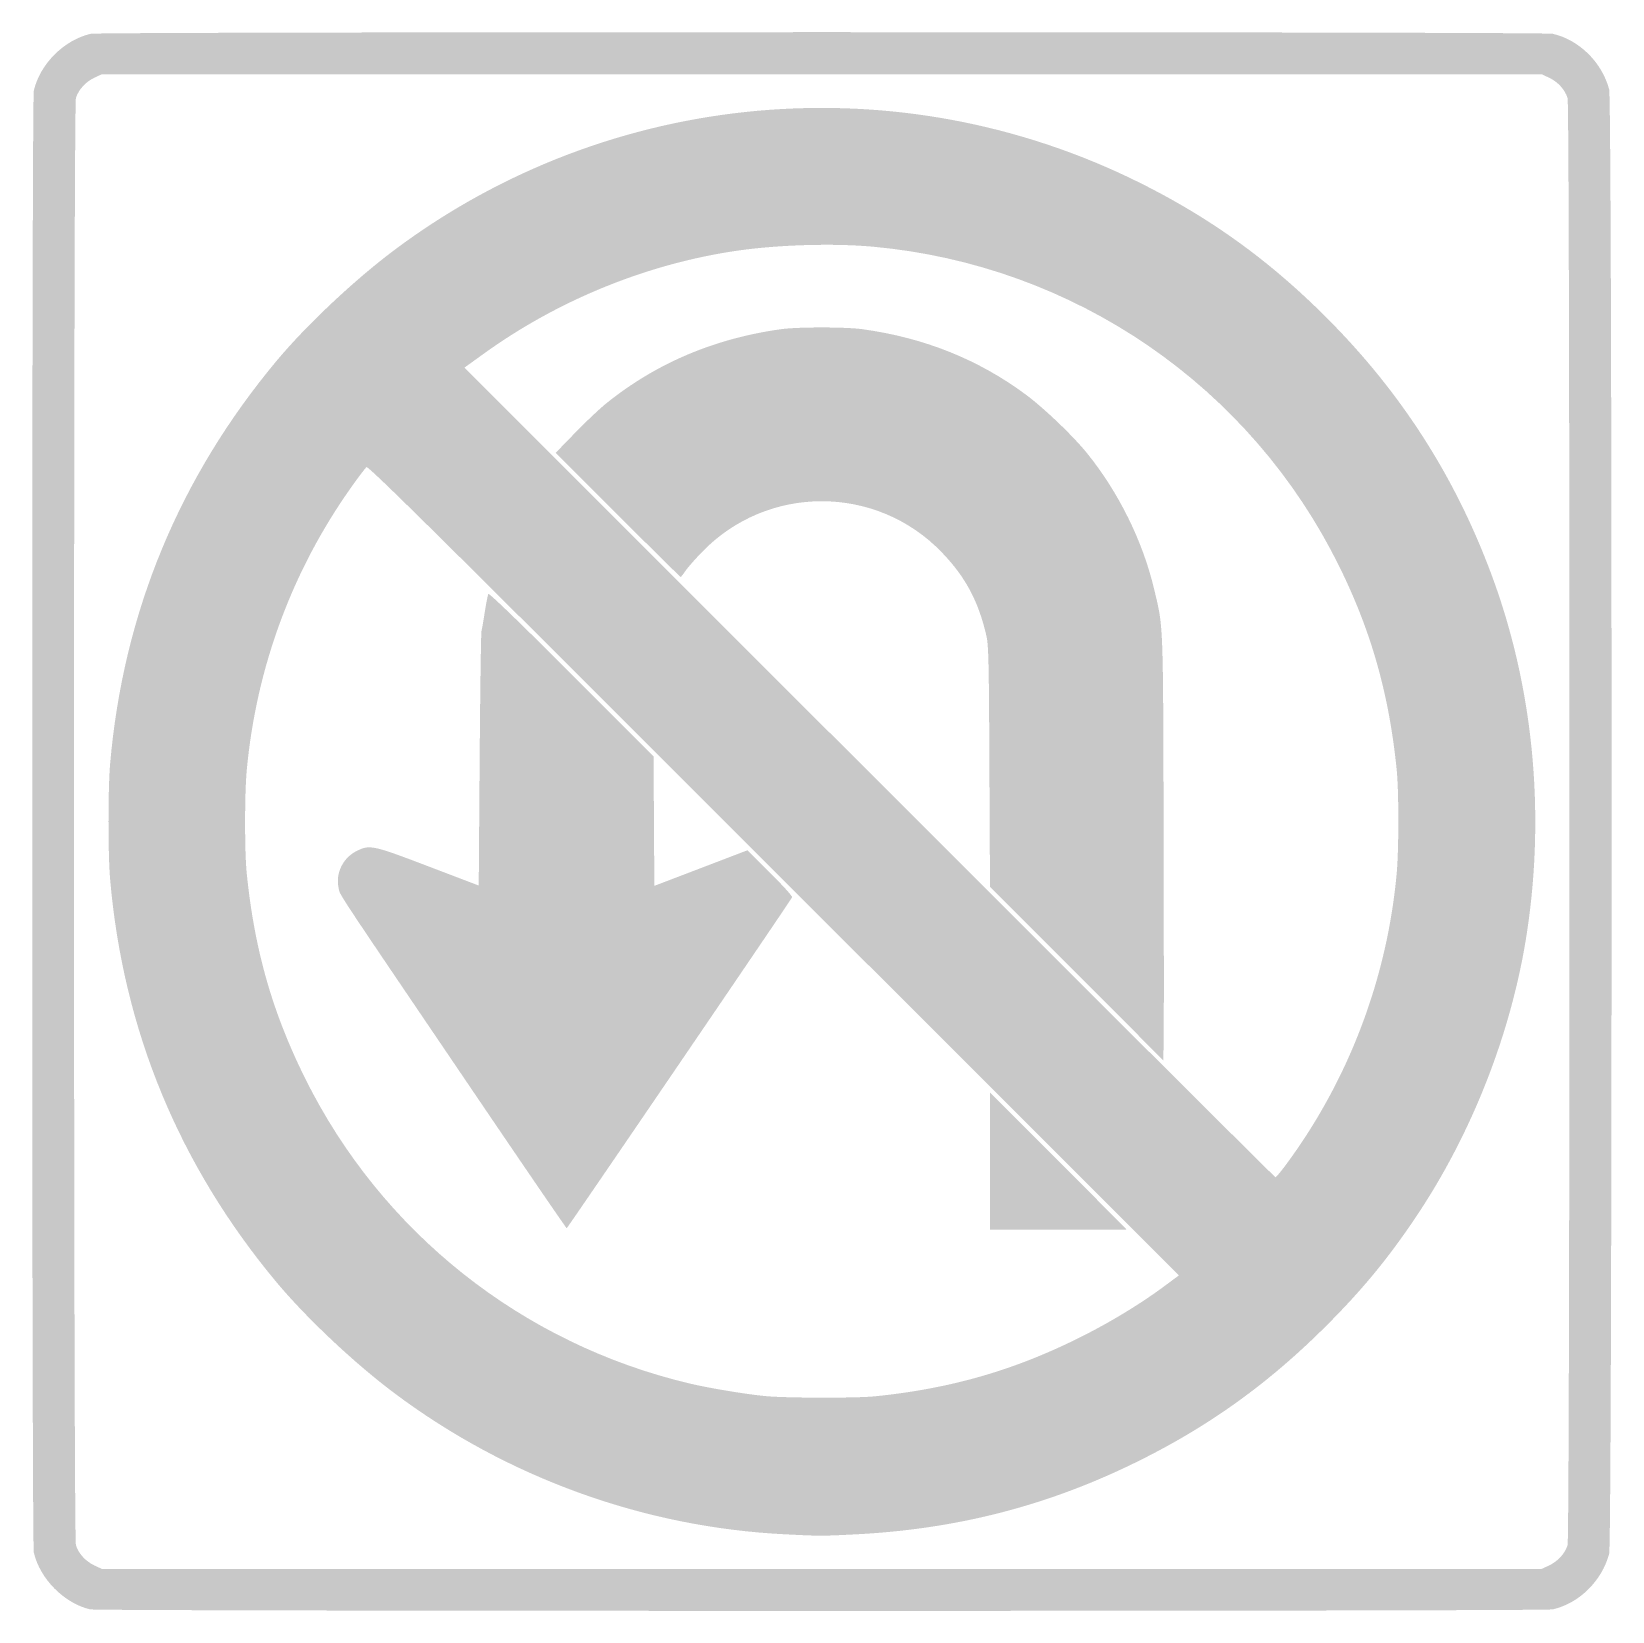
# Model space of a CAD drawing. Header units: inches. Extents: x -12 to 12, y -12 to 12.
import ezdxf

# ---------------------------------------------------------------- set-up
doc = ezdxf.new("R2010")
doc.units = ezdxf.units.IN
doc.header["$MEASUREMENT"] = 0

msp = doc.modelspace()

# ---------------------------------------------------------------- hatches: boundary and pattern name
h = msp.add_hatch(color=7)
edge = h.paths.add_edge_path()
edge.add_spline(control_points=[(-11.119, -11.975), (-11.515, -11.882), (-11.883, -11.51), (-11.975, -11.11), (-12.008, -10.967), (-12.008, 10.967), (-11.975, 11.11), (-11.882, 11.515), (-11.515, 11.882), (-11.11, 11.975), (-10.967, 12.008), (10.967, 12.008), (11.11, 11.975), (11.512, 11.883), (11.857, 11.542), (11.967, 11.13), (12.016, 10.945), (12.016, -10.945), (11.967, -11.13), (11.857, -11.542), (11.512, -11.883), (11.11, -11.975), (10.978, -12.006), (-10.99, -12.005), (-11.119, -11.975)], knot_values=[0, 0, 0, 0, 1, 1, 1, 2, 2, 2, 3, 3, 3, 4, 4, 4, 5, 5, 5, 6, 6, 6, 7, 7, 7, 8, 8, 8, 8], degree=3, periodic=0)
edge = h.paths.add_edge_path(flags=0)
edge.add_spline(control_points=[(11.055, -11.307), (11.187, -11.245), (11.297, -11.124), (11.335, -10.998), (11.373, -10.873), (11.373, 10.873), (11.335, 10.998), (11.297, 11.124), (11.187, 11.245), (11.055, 11.307)], knot_values=[0, 0, 0, 0, 1, 1, 1, 2, 2, 2, 3, 3, 3, 3], degree=3, periodic=0)
edge.add_line((11.055, 11.307), (10.939, 11.361))
edge.add_line((10.939, 11.361), (0, 11.361))
edge.add_line((0, 11.361), (-10.939, 11.361))
edge.add_line((-10.939, 11.361), (-11.055, 11.307))
edge.add_spline(control_points=[(-11.055, 11.307), (-11.187, 11.245), (-11.297, 11.124), (-11.335, 10.998), (-11.373, 10.873), (-11.373, -10.873), (-11.335, -10.998), (-11.297, -11.124), (-11.187, -11.245), (-11.055, -11.307)], knot_values=[0, 0, 0, 0, 1, 1, 1, 2, 2, 2, 3, 3, 3, 3], degree=3, periodic=0)
edge.add_line((-11.055, -11.307), (-10.939, -11.361))
edge.add_line((-10.939, -11.361), (0, -11.361))
edge.add_line((0, -11.361), (10.939, -11.361))
edge.add_line((10.939, -11.361), (11.055, -11.307))
h = msp.add_hatch(color=7)
edge = h.paths.add_edge_path()
edge.add_spline(control_points=[(-0.556, -10.834), (-2.695, -10.728), (-4.78, -9.975), (-6.498, -8.686), (-7.104, -8.232), (-7.833, -7.545), (-8.285, -7.004), (-9.767, -5.227), (-10.617, -3.171), (-10.815, -0.878), (-10.848, -0.496), (-10.848, 0.496), (-10.815, 0.878), (-10.617, 3.171), (-9.767, 5.227), (-8.285, 7.004), (-7.833, 7.545), (-7.104, 8.232), (-6.498, 8.686), (-3.223, 11.142), (1.17, 11.538), (4.837, 9.709), (5.913, 9.172), (6.801, 8.531), (7.666, 7.666), (8.796, 6.536), (9.619, 5.257), (10.176, 3.762), (10.807, 2.071), (10.997, 0.176), (10.721, -1.664), (10.493, -3.183), (9.888, -4.735), (9.022, -6.023), (8.604, -6.645), (8.209, -7.124), (7.666, -7.666), (6.801, -8.531), (5.913, -9.172), (4.837, -9.709), (3.464, -10.394), (2.06, -10.758), (0.49, -10.836), (-0.007, -10.861), (-0.027, -10.861), (-0.556, -10.834)], knot_values=[0, 0, 0, 0, 1, 1, 1, 2, 2, 2, 3, 3, 3, 4, 4, 4, 5, 5, 5, 6, 6, 6, 7, 7, 7, 8, 8, 8, 9, 9, 9, 10, 10, 10, 11, 11, 11, 12, 12, 12, 13, 13, 13, 14, 14, 14, 15, 15, 15, 15], degree=3, periodic=0)
edge = h.paths.add_edge_path(flags=0)
edge.add_spline(control_points=[(0.802, -8.737), (1.94, -8.622), (2.893, -8.351), (3.89, -7.858), (4.355, -7.628), (4.821, -7.347), (5.195, -7.071)], knot_values=[0, 0, 0, 0, 1, 1, 1, 2, 2, 2, 2], degree=3, periodic=0)
edge.add_line((5.195, -7.071), (5.427, -6.899))
edge.add_line((5.427, -6.899), (-0.73, -0.742))
edge.add_spline(control_points=[(-0.73, -0.742), (-5.801, 4.33), (-6.892, 5.41), (-6.919, 5.388), (-6.937, 5.373), (-7.037, 5.242), (-7.14, 5.097), (-8.045, 3.828), (-8.596, 2.34), (-8.739, 0.776), (-8.772, 0.415), (-8.772, -0.458), (-8.739, -0.787), (-8.621, -1.947), (-8.353, -2.888), (-7.858, -3.89), (-6.697, -6.239), (-4.554, -7.941), (-2.001, -8.543), (-1.701, -8.614), (-1.138, -8.707), (-0.844, -8.734), (-0.533, -8.763), (0.524, -8.765), (0.802, -8.737)], knot_values=[0, 0, 0, 0, 1, 1, 1, 2, 2, 2, 3, 3, 3, 4, 4, 4, 5, 5, 5, 6, 6, 6, 7, 7, 7, 8, 8, 8, 8], degree=3, periodic=0)
edge = h.paths.add_edge_path(flags=0)
edge.add_spline(control_points=[(7.052, -5.22), (8.007, -3.932), (8.595, -2.383), (8.739, -0.776), (8.771, -0.41), (8.771, 0.463), (8.738, 0.787), (8.622, 1.933), (8.356, 2.879), (7.871, 3.867), (6.518, 6.621), (3.841, 8.46), (0.776, 8.739), (0.18, 8.793), (-0.649, 8.769), (-1.278, 8.679), (-2.648, 8.481), (-4.007, 7.929), (-5.145, 7.106)], knot_values=[0, 0, 0, 0, 1, 1, 1, 2, 2, 2, 3, 3, 3, 4, 4, 4, 5, 5, 5, 6, 6, 6, 6], degree=3, periodic=0)
edge.add_line((-5.145, 7.106), (-5.429, 6.901))
edge.add_line((-5.429, 6.901), (0.725, 0.747))
edge.add_spline(control_points=[(0.725, 0.747), (4.109, -2.638), (6.886, -5.407), (6.896, -5.407), (6.905, -5.407), (6.975, -5.323), (7.052, -5.22)], knot_values=[0, 0, 0, 0, 1, 1, 1, 2, 2, 2, 2], degree=3, periodic=0)
h = msp.add_hatch(color=7)
edge = h.paths.add_edge_path()
edge.add_line((3.873, -2.31), (2.557, -0.992))
edge.add_line((2.557, -0.992), (2.548, 0.833))
edge.add_spline(control_points=[(2.548, 0.833), (2.541, 2.401), (2.535, 2.68), (2.504, 2.817), (2.383, 3.347), (2.187, 3.716), (1.825, 4.092), (0.829, 5.129), (-0.83, 5.129), (-1.825, 4.092), (-1.932, 3.981), (-2.045, 3.851), (-2.076, 3.804), (-2.107, 3.757), (-2.138, 3.719), (-2.145, 3.719), (-2.151, 3.719), (-2.581, 4.143), (-3.099, 4.662)], knot_values=[0, 0, 0, 0, 1, 1, 1, 2, 2, 2, 3, 3, 3, 4, 4, 4, 5, 5, 5, 6, 6, 6, 6], degree=3, periodic=0)
edge.add_line((-3.099, 4.662), (-4.043, 5.606))
edge.add_line((-4.043, 5.606), (-3.75, 5.908))
edge.add_spline(control_points=[(-3.75, 5.908), (-3.588, 6.075), (-3.374, 6.277), (-3.274, 6.358), (-2.517, 6.968), (-1.628, 7.345), (-0.616, 7.485), (-0.368, 7.52), (0.364, 7.52), (0.616, 7.485), (1.557, 7.356), (2.382, 7.025), (3.105, 6.488), (3.38, 6.283), (3.819, 5.863), (4.031, 5.601), (4.511, 5.008), (4.879, 4.263), (5.051, 3.536), (5.193, 2.939), (5.187, 3.092), (5.196, -0.137), (5.2, -1.762), (5.2, -3.212), (5.197, -3.359)], knot_values=[0, 0, 0, 0, 1, 1, 1, 2, 2, 2, 3, 3, 3, 4, 4, 4, 5, 5, 5, 6, 6, 6, 7, 7, 7, 8, 8, 8, 8], degree=3, periodic=0)
edge.add_line((5.197, -3.359), (5.19, -3.628))
edge.add_line((5.19, -3.628), (3.873, -2.31))
h = msp.add_hatch(color=7)
edge = h.paths.add_edge_path()
edge.add_spline(control_points=[(-5.35, -4.026), (-7.452, -0.924), (-7.317, -1.129), (-7.343, -1.007), (-7.391, -0.784), (-7.277, -0.551), (-7.068, -0.447), (-6.868, -0.348), (-6.829, -0.356), (-5.977, -0.681)], knot_values=[0, 0, 0, 0, 1, 1, 1, 2, 2, 2, 3, 3, 3, 3], degree=3, periodic=0)
edge.add_line((-5.977, -0.681), (-5.213, -0.972))
edge.add_line((-5.213, -0.972), (-5.199, 0.934))
edge.add_spline(control_points=[(-5.199, 0.934), (-5.191, 1.983), (-5.179, 2.866), (-5.171, 2.897), (-5.163, 2.929), (-5.14, 3.062), (-5.12, 3.194), (-5.099, 3.326), (-5.075, 3.446), (-5.067, 3.461), (-5.058, 3.479), (-4.592, 3.029), (-3.804, 2.241)], knot_values=[0, 0, 0, 0, 1, 1, 1, 2, 2, 2, 3, 3, 3, 4, 4, 4, 4], degree=3, periodic=0)
edge.add_line((-3.804, 2.241), (-2.556, 0.992))
edge.add_line((-2.556, 0.992), (-2.55, 0.008))
edge.add_line((-2.55, 0.008), (-2.544, -0.977))
edge.add_line((-2.544, -0.977), (-1.837, -0.707))
edge.add_line((-1.837, -0.707), (-1.129, -0.436))
edge.add_line((-1.129, -0.436), (-0.783, -0.781))
edge.add_spline(control_points=[(-0.783, -0.781), (-0.592, -0.971), (-0.442, -1.137), (-0.45, -1.151), (-0.527, -1.279), (-3.866, -6.182), (-3.876, -6.181), (-3.884, -6.181), (-4.547, -5.211), (-5.35, -4.026)], knot_values=[0, 0, 0, 0, 1, 1, 1, 2, 2, 2, 3, 3, 3, 3], degree=3, periodic=0)
h = msp.add_hatch(color=7)
edge = h.paths.add_edge_path()
edge.add_line((2.555, -5.162), (2.555, -4.118))
edge.add_line((2.555, -4.118), (3.593, -5.156))
edge.add_spline(control_points=[(3.593, -5.156), (4.164, -5.727), (4.631, -6.196), (4.631, -6.2), (4.631, -6.203), (4.164, -6.205), (3.593, -6.205)], knot_values=[0, 0, 0, 0, 1, 1, 1, 2, 2, 2, 2], degree=3, periodic=0)
edge.add_line((3.593, -6.205), (2.555, -6.205))
edge.add_line((2.555, -6.205), (2.555, -5.162))

doc.saveas('drawing.dxf')
